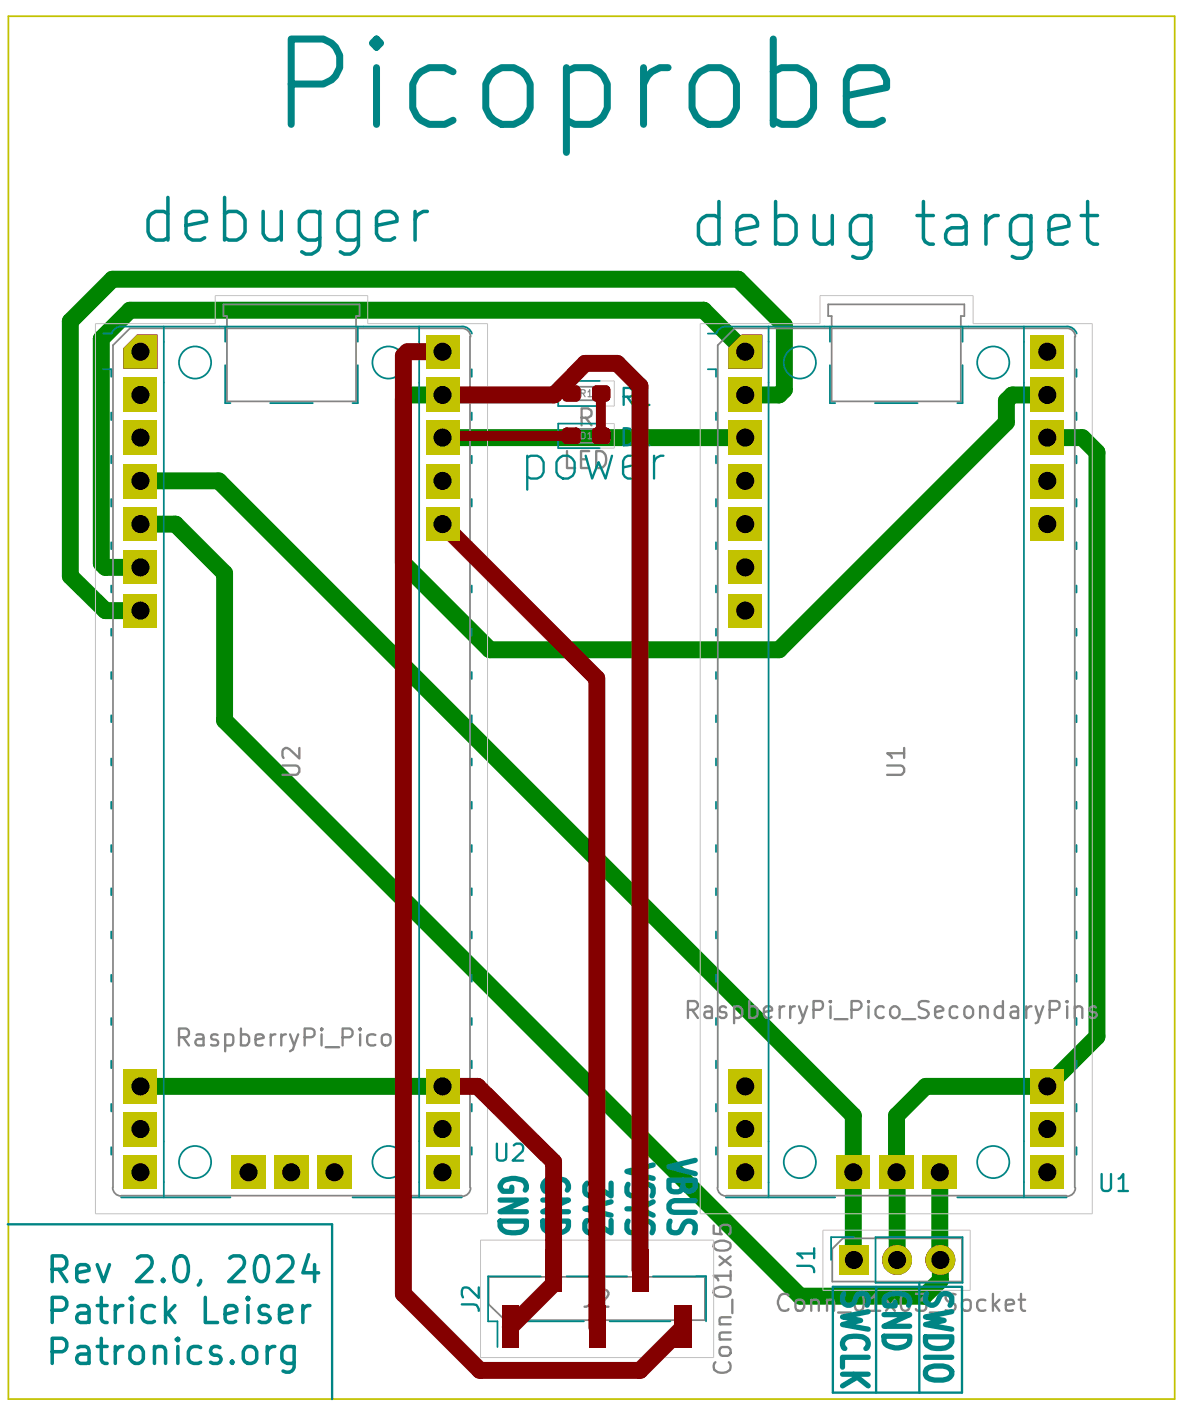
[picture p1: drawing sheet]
<svg xmlns="http://www.w3.org/2000/svg" width="172mm" height="203mm" viewBox="0 0 172 203" stroke-linecap="round" stroke-linejoin="round" font-family="sans-serif">
<g fill="#848400">
<path d="M121.6 180.4h4.2v4.2h-4.2z"/>
<path d="M128.6 180.9a2.1 2.1 0 0 1 3.3 .7 2.1 2.1 0 0 1-1.7 3 2.1 2.1 0 0 1-2.3-2.5z"/>
<path d="M134.8 180.9a2.1 2.1 0 0 1 3.3 .7 2.1 2.1 0 0 1-1.7 3 2.1 2.1 0 0 1-2.3-2.5z"/>
<path d="M17.9 167.4h4.9v4.9h-4.9z"/>
<path d="M33.5 167.4h5v4.9h-5z"/>
<path d="M39.7 167.4h5v4.9h-5z"/>
<path d="M46 167.4h5v4.9h-5z"/>
<path d="M61.7 167.4h4.9v4.9h-4.9z"/>
<path d="M105.5 167.4h4.9v4.9h-4.9z"/>
<path d="M121.2 167.4h4.9v4.9h-4.9z"/>
<path d="M127.4 167.4h5v4.9h-5z"/>
<path d="M133.6 167.4h5v4.9h-5z"/>
<path d="M149.3 167.4h4.9v4.9h-4.9z"/>
<path d="M17.9 161.1h4.9v5h-4.9z"/>
<path d="M61.7 161.1h4.9v5h-4.9z"/>
<path d="M105.5 161.1h4.9v5h-4.9z"/>
<path d="M149.3 161.1h4.9v5h-4.9z"/>
<path d="M17.9 154.8h4.9v5h-4.9z"/>
<path d="M61.7 154.8h4.9v5h-4.9z"/>
<path d="M105.5 154.8h4.9v5h-4.9z"/>
<path d="M149.3 154.8h4.9v5h-4.9z"/>
<path d="M17.9 86h4.9v4.9h-4.9z"/>
<path d="M105.5 86h4.9v4.9h-4.9z"/>
<path d="M17.9 79.7h4.9v4.9h-4.9z"/>
<path d="M105.5 79.7h4.9v4.9h-4.9z"/>
<path d="M17.9 73.5h4.9v4.9h-4.9z"/>
<path d="M61.7 73.5h4.9v4.9h-4.9z"/>
<path d="M105.5 73.5h4.9v4.9h-4.9z"/>
<path d="M149.3 73.5h4.9v4.9h-4.9z"/>
<path d="M17.9 67.2h4.9v5h-4.9z"/>
<path d="M61.7 67.2h4.9v5h-4.9z"/>
<path d="M105.5 67.2h4.9v5h-4.9z"/>
<path d="M149.3 67.2h4.9v5h-4.9z"/>
<path d="M17.9 60.9h4.9v5h-4.9z"/>
<path d="M61.7 60.9h4.9v5h-4.9z"/>
<path d="M105.5 60.9h4.9v5h-4.9z"/>
<path d="M149.3 60.9h4.9v5h-4.9z"/>
<path d="M17.9 54.7h4.9v5h-4.9z"/>
<path d="M61.7 54.7h4.9v5h-4.9z"/>
<path d="M105.5 54.7h4.9v5h-4.9z"/>
<path d="M149.3 54.7h4.9v5h-4.9z"/>
<path d="M17.9 50.4l1.9-1.9h3v4.9h-4.9z"/>
<path d="M61.7 48.5h4.9v4.9h-4.9z"/>
<path d="M105.5 50.4l2-1.9h2.9v4.9h-4.9z"/>
<path d="M149.3 48.5h4.9v4.9h-4.9z"/>
<circle cx="130" cy="182.5" r="2.16"/>
<circle cx="136.3" cy="182.5" r="2.16"/>
</g>
<path d="M64.1 57.2h-5.1l-.6 .6v23.8l12.6 12.5h41.9l32.9-32.9v-3.1l.9-.9h5.1M108 57.2h4.9l.8-.7v-9.4l-6.7-6.6h-90.7l-6.1 6v37l5.1 5h5M108 50.9l-6-6h-83.2l-4.1 4.2v32.5l.6 .6h5M20.3 69.7h11.4l91.9 91.9v20.8l.1 .1M20.3 75.9h5.1l7.1 7.1v21.4l83.4 83.4h18l2.4-2.3-.1-15.7M64.1 63.4h43.9M151.8 63.4h5l2.1 2.1v84.7l-7.1 7.2h-17.7l-4.2 4.2 .1 20.9M20.3 157.4h43.8" fill="none" stroke="#008400" stroke-width="2.5"/>
<path d="M1.2 2.4h169v200.3h-169z" fill="none" stroke="#c2c200" stroke-width=".25"/>
<g fill="none" stroke="#848484" stroke-width=".34">
<path d="M82.2 65.3v2.5h1.1M84.2 66.5h.8M84.3 60.5h.9a.7 .7 0 0 0 .5-.7 .7 .7 0 0 0-.5-.6h-.9v2.4M84.9 60.5l.8 1.1M85.4 65.3h-1.2v2.5h1.2M86.4 65.3a1.14 1.14 0 0 1 1.4 1.4 1.1 1.1 0 0 1-1.4 1.1zM40.9 110.9h2l.2 .1 .3 .3a.84 .84 0 0 1-.5 .9h-2M43.4 108.4v1.5l-1.5-1.4-.3-.1a.6 .6 0 0 0-.7 .5v.6l.2 .3M128.6 110.9h1.9l.3 .1 .2 .3a.84 .84 0 0 1-.5 .9h-1.9M131 109.1h-2.4l.5 .4 .1 .3M131 108.4v1.4M25.9 150.3l1.2-.1 .3-.4-.1-.6-.3-.2h-1.1v2.4"/>
<path d="M26.5 150.3l.9 1.1M28.5 149.9l.1-.1 .8 .1 .1 1.5M29.5 150.3l-.3 .2h-.6l-.3 .4v.2l.3 .3h.9M31.5 149.9a.6 .6 0 0 0-.9 .3l.1 .3 .6 .1 .3 .3-.1 .5h-.2h-.7M32.6 149.9a1.02 1.02 0 0 1 1.1 .1 1.5 1.5 0 0 1-.1 1.4h-.2h-.8M32.6 149.8v2.5M34.9 149.9a.84 .84 0 0 1 1.2 .4v.6l-.2 .3a.74 .74 0 0 1-1 .2M34.9 149v2.4M37 150.6l1.2-.3v-.1a.79 .79 0 0 0-1.1-.3l-.1 .3 .1 1.2h.3h.6M39.2 149.8v1.6M39.9 149.8a.6 .6 0 0 0-.7 .5M40.8 149.8v1.6"/>
<path d="M41.4 149.8a.6 .6 0 0 0-.6 .5M42 149.8l.6 1.6M43.2 149.8l-.8 2.2-.4 .3M44.1 150.3l1.2-.1 .3-.4-.1-.6-.4-.2h-1v2.4M46.6 149l-.1 .1 .1 .1 .2-.1-.2-.1v.2M46.6 149.8v1.6M47.2 151.7h1.9M49.6 150.3l1.2-.1 .3-.4-.1-.6-.3-.2h-1.1v2.4M52.2 149l-.2 .1 .2 .1 .1-.1-.1-.1v.2M52.2 149.8v1.6M54.4 149.9a1.14 1.14 0 0 0-1.1 .1 1.16 1.16 0 0 0 .2 1.4h.2h.7M55.4 150a.94 .94 0 0 1 1.1 0 1.16 1.16 0 0 1-.2 1.4 .68 .68 0 0 1-1-.5z"/>
<path d="M99.7 146.3h.9a.65 .65 0 0 0 .5-.7 .65 .65 0 0 0-.5-.6h-.9v2.5M100.3 146.3l.8 1.2M102.1 145.9l.3-.1h.4l.3 .1 .1 .2v1.4M103.2 146.4l-.2 .1h-.6a.48 .48 0 0 0-.3 .8l.3 .2h.6l.2-.2M105.2 145.9l-.3-.1h-.3l-.3 .3v.4l.9 .2 .1 .3-.1 .3-.3 .2h-.4l-.2-.2M106.4 145.9l.2-.1a.84 .84 0 0 1 1 .5v.7a.77 .77 0 0 1-1.2 .3M106.4 145.8v2.4M108.6 145.9l.2-.1a.84 .84 0 0 1 1 .5v.7a.84 .84 0 0 1-1 .5l-.2-.2M108.6 145v2.5M110.7 146.6l1.2-.2-.1-.5-.3-.1h-.5l-.3 .3v.9l.3 .5h.5l.3-.2M113 145.8v1.7M113.7 145.8a.6 .6 0 0 0-.7 .5"/>
<path d="M114.5 145.8v1.7M115.2 145.8a.6 .6 0 0 0-.7 .5M115.8 145.8l.6 1.7M117 145.8l-.9 2.3-.3 .1M117.9 146.3h.9a.68 .68 0 0 0 .5-.7 .68 .68 0 0 0-.5-.6h-.9v2.5M120.3 145l-.1 .1 .1 .1 .1-.1-.1-.1v.2M120.3 145.8v1.7M120.9 147.6h1.9M123.4 146.3h.9a.65 .65 0 0 0 .5-.7 .65 .65 0 0 0-.5-.6h-.9v2.5M125.8 145v.1v.1l.1-.1-.1-.1v.2M125.8 145.8v1.7M128 145.9l-.1-.1a.87 .87 0 0 0-1 .5v.7a.87 .87 0 0 0 1 .5l.1-.2"/>
<path d="M129.1 146a.67 .67 0 0 1 .7-.2 .67 .67 0 0 1 .5 .5v.7a.7 .7 0 0 1-.6 .5 .7 .7 0 0 1-.7-.5v-.7zM130.8 147.6h1.8M134.6 145.1l-1.1-.1-.3 .2-.1 .2 .1 .5 1.1 .5 .3 .3a.8 .8 0 0 1-.5 .8h-.6l-.4-.2M135.5 146.6l1.2-.2v-.3l-.2-.2-.2-.1h-.5l-.3 .3 .1 1.2 .2 .2h.5l.2-.2M138.7 145.9l-.2-.1h-.5l-.2 .1a1.15 1.15 0 0 0 0 1.4l.2 .2h.5l.2-.2M139.8 146a.67 .67 0 0 1 .7-.2 .67 .67 0 0 1 .5 .5v.7a.65 .65 0 0 1-.6 .5 .65 .65 0 0 1-.7-.5zM142 146l.4-.2h.4l.3 .3v1.4M142 145.8v1.7M145.3 145.9l-.2-.1a.84 .84 0 0 0-1 .5v.7a.77 .77 0 0 0 1.2 .3M145.3 145v2.5M146.5 145.9l.3-.1h.4l.2 .1 .1 .2v1.4M147.5 146.4l-.2 .1h-.5a.48 .48 0 0 0-.3 .8l.3 .2h.5l.2-.2"/>
<path d="M148.7 145.8v1.7M149.5 145.8a.8 .8 0 0 0-.8 .5M150.1 145.8l.5 1.7M151.2 145.8l-.8 2.3-.3 .1M152.1 146.3h1a.68 .68 0 0 0 .4-.7 .68 .68 0 0 0-.4-.6h-1v2.5M154.6 145l-.1 .1 .1 .1 .1-.1-.1-.1v.2M154.6 145.8v1.7M155.7 146a.65 .65 0 0 1 1.1 .1v1.4M155.7 145.8v1.7M158.8 145.9a.56 .56 0 0 0-1 .2l.2 .4 .6 .1 .3 .4-.3 .5h-.5l-.3-.2M103.4 177.5v1.2l1.2 .1-.2-.1-.1-.2 .1-.9a1.27 1.27 0 0 1 1.4 0l.1 .9-.1 .2-.2 .1M85.6 186.8v1.7a.86 .86 0 0 1-.9 .8"/>
<path d="M86.7 187a1.06 1.06 0 0 1 1.3 0l.2 .3-.2 .6-1.4 1.4h1.6M103.5 186.8a1.99 1.99 0 0 1 2.3 0 .71 .71 0 0 1-.4 1l-.5 .1a1.38 1.38 0 0 1-1.4-.4l-.1-.2zM103.5 180.1a1.99 1.99 0 0 1 2.3 0 .71 .71 0 0 1-.4 1l-.5 .1a1.38 1.38 0 0 1-1.4-.4l-.1-.2zM103.7 197.3a.98 .98 0 0 0-.2 1.1 1.71 1.71 0 0 0 2.3 0 .98 .98 0 0 0-.2-1.1M104.3 194h1.6M104.3 191.8h1.6M104.3 182l1.6 1.3M104.4 195.2l.3-.1 .9 .1 .3 .4-.1 .6-.4 .2-1-.1-.1-.3v-.4zM105.9 193h-1.3a.6 .6 0 0 0-.2 1M105.9 190.8h-1.3a.6 .6 0 0 0-.2 1M105.9 184.8h-2.5l.6 .4 .1 .3M105.9 184.1v1.4"/>
<path d="M105.9 182l-1.6 1.3M106.1 188.3v1.9M114.2 187.7a.79 .79 0 0 0-1.3 .3 1.41 1.41 0 0 0 .3 1.8 .82 .82 0 0 0 1-.2M115.3 188.4a.75 .75 0 0 1 1.2 .3v.7a.67 .67 0 0 1-.5 .5 .67 .67 0 0 1-.7-.3v-.2zM117.5 188.4l.4-.1 .6 .1 .1 .2v1.3M117.5 188.3v1.6M119.8 188.4a.82 .82 0 0 1 1 0v1.5M119.8 188.3v1.6M121.4 190.1h1.9M124 187.7a.62 .62 0 0 1 1.1 .2 2.22 2.22 0 0 1-.3 1.9 .61 .61 0 0 1-.9-.4 2.63 2.63 0 0 1 .1-1.7zM126.1 188.1l.3-.1 .5-.6v2.5M126.1 189.9h1.4"/>
<path d="M128.4 188.3l1.3 1.6M129.1 181.2v1.7a.73 .73 0 0 1-.9 .7M129.7 188.3l-1.3 1.6M130.2 181.8h.2l.5-.6v2.4M130.2 183.6h1.4M130.7 187.7a.62 .62 0 0 1 1.1 .2 2.22 2.22 0 0 1-.3 1.9 .61 .61 0 0 1-.9-.4 2.63 2.63 0 0 1 .1-1.7zM132.7 187.4h1.5l-.8 1h.6a.88 .88 0 0 1-.2 1.5h-.8l-.2-.1-.1-.2M134.7 190.1h1.9M138.5 187.5l-1-.1a.81 .81 0 0 0-.5 .7 1.03 1.03 0 0 0 1 .6 .6 .6 0 0 1 .5 .6 .6 .6 0 0 1-.5 .6l-1-.1M139.5 188.4a.72 .72 0 0 1 1.2 .3l-.1 .9a.67 .67 0 0 1-.7 .3 .67 .67 0 0 1-.5-.5zM142.8 188.4a.84 .84 0 0 0-1.2 .3v.7l.2 .2a.74 .74 0 0 0 1 .2M143.9 187.4v2.5"/>
<path d="M144.1 189l.7 .9M144.8 188.3l-.9 .9M145.7 189l1.2-.1v-.3l-.1-.2-.7-.1-.3 .1-.1 .2 .1 1.2 .3 .1 .7-.1M147.6 188.3h.9M147.9 187.4v2.1l.2 .3 .4 .1"/>
</g>
<g fill="none" stroke="#848484" stroke-width=".25">
<path d="M32.4 44.1h19.7v1.7h-.5v12.3h-18.7v-12.3h-.5zM66.9 47.6h-48.1l-2.4 2.4v122M67 47.6a1.23 1.23 0 0 1 1.2 1.2M68.1 48.7v123.3M83.7 56h3.2v2h-3.9v-1.2zM120 44.1h19.7v1.7h-.5v12.3h-18.7v-12.3h-.5zM154.5 47.6h-48l-2.5 2.4v122M154.6 47.6a1.23 1.23 0 0 1 1.2 1.2M155.7 48.7v123.3M83.7 62.1h3.2v2.1h-3.9v-1.3zM16.3 172a1.23 1.23 0 0 0 1.3 1.3M17.6 173.2h49.3"/>
<path d="M68.2 172.1a1.23 1.23 0 0 1-1.2 1.2M104 172a1.23 1.23 0 0 0 1.2 1.3M105.2 173.2h49.3M122.1 179.4h17.3v6.3h-18.8v-4.8zM155.8 172.1a1.23 1.23 0 0 1-1.2 1.2M70.8 185h31.3v6.2h-28.9l-2.4-2.2zM73.2 191.2v3.2h1.6v-3.2M79.4 185v-3.2h1.7v3.2M85.7 191.2v3.2h1.5v-3.2M92 185v-3.2h1.5v3.2M98.2 191.2v3.2h1.6v-3.2"/>
</g>
<path d="M84.2 57h.5l.1-.5h-.6v1M84.4 57l.4 .5M85.2 56.8l.3-.3v1M85.2 57.5h.5M84.2 62.6h.4l.2 .2v.6l-.2 .2h-.4zM85.2 62.9l.3-.3v1M85.2 63.6h.5" fill="none" stroke="#848484" stroke-width=".17"/>
<path d="M13.8 46.9h17.4v-4.1h22.1v4.1h17.3v128.9h-56.8zM80.9 55.2h8.1v3.6h-8.1zM101.5 46.9h17.3v-4.1h22.2v4.1h17.3v128.9h-56.8zM80.9 61.4h8.1v3.5h-8.1zM69.6 179.6h33.8v17.1h-33.8zM119.2 178.2h21.4v8.7h-21.4z" fill="none" stroke="#c2c2c2" stroke-width=".14"/>
<path d="M82.1 62.5h1.4v1.2h-1.4z" fill="#840000"/>
<path d="M82.1 62.5h1.4v1.2h-1.4z" fill="none" stroke="#840000" stroke-width="1.2"/>
<path d="M86.4 62.5h1.4v1.2h-1.4z" fill="#840000"/>
<path d="M86.4 62.5h1.4v1.2h-1.4z" fill="none" stroke="#840000" stroke-width="1.2"/>
<path d="M82.1 56.5h1.4v1.1h-1.4z" fill="#840000"/>
<path d="M82.1 56.5h1.4v1.1h-1.4z" fill="none" stroke="#840000" stroke-width="1.2"/>
<path d="M86.4 56.5h1.4v1.1h-1.4z" fill="#840000"/>
<path d="M86.4 56.5h1.4v1.1h-1.4z" fill="none" stroke="#840000" stroke-width="1.2"/>
<g fill="#840000">
<path d="M72.8 189.1h2.4v6.2h-2.4z"/>
<path d="M79 181h2.5v6.2h-2.5z"/>
<path d="M85.3 189.1h2.4v6.2h-2.4z"/>
<path d="M91.6 181h2.4v6.2h-2.4z"/>
<path d="M97.7 189.1h2.6v6.2h-2.6z"/>
</g>
<g fill="none" stroke="#008484" stroke-width=".25">
<path d="M14.9 53.5h1.2v1.1M14.9 48.3h1.3M16.1 59.8v1.1M17.6 47.3h49.3M17.6 47.3a1.5 1.5 0 0 0-1.4 1M23.7 47.3v126.2M32.6 47.3v2.2M32.6 52.9v5.5h.8M39.1 58.4h6.2M51.8 52.9v5.5h-.7M51.8 47.3v2.2M60.7 47.3v126.2"/>
<path d="M67 47.3a1.5 1.5 0 0 1 1.4 1M68.4 53.5v1.1M68.4 59.8v1.1M86.9 55.2h-6v3.6h6M102.6 53.5h1.1v1.1M102.6 48.3h1.2M103.7 59.8v1.1M105.2 47.3h49.3M105.2 47.3a1.5 1.5 0 0 0-1.4 1M111.4 47.3v126.2M120.3 52.9v5.5h.7M120.3 47.3v2.2"/>
<path d="M126.8 58.4h6.2M139.5 52.9v5.5h-.8M139.5 47.3v2.2M148.4 47.3v126.2M154.6 47.3a1.5 1.5 0 0 1 1.4 1M156 53.5v1.1M156 59.8v1.1M16.1 66v1.1M16.1 72.3v1.1M16.1 78.6v1M68.4 66v1.1M68.4 72.3v1.1"/>
<path d="M68.4 78.6v1M86.9 61.4h-6v3.5h6M103.7 66v1.1M103.7 72.3v1.1M103.7 78.6v1M156 66v1.1M156 72.3v1.1M156 78.6v1M16.1 84.8v1M16.1 91.1v1M16.1 97.3v1.1M68.4 84.8v1"/>
<path d="M68.4 91.1v1M68.4 97.3v1.1M103.7 84.8v1M103.7 91.1v1M103.7 97.3v1.1M156 84.8v1M156 91.1v1M156 97.3v1.1M16.1 103.6v1M16.1 109.9v1M16.1 116.1v1.1M68.4 103.6v1"/>
<path d="M68.4 109.9v1M68.4 116.1v1.1M103.7 103.6v1M103.7 109.9v1M103.7 116.1v1.1M156 103.6v1M156 109.9v1M156 116.1v1.1M16.1 122.4v1M16.1 128.7v1M16.1 134.9v1.1M68.4 122.4v1"/>
<path d="M68.4 128.7v1M68.4 134.9v1.1M103.7 122.4v1M103.7 128.7v1M103.7 134.9v1.1M156 122.4v1M156 128.7v1M156 134.9v1.1M16.1 141.2v1M16.1 147.5v1M16.1 153.6v1.2M16.1 159.9v1.1"/>
<path d="M68.4 141.2v1M68.4 147.5v1M68.4 153.6v1.2M68.4 159.9v1.1M103.7 141.2v1M103.7 147.5v1M103.7 153.6v1.2M103.7 159.9v1.1M156 141.2v1M156 147.5v1M156 153.6v1.2M156 159.9v1.1"/>
<path d="M16.1 166.2v1.1M17.6 173.5h15.8M51.1 173.5h15.8M68.4 166.2v1.1M103.7 166.2v1.1M105.2 173.5h15.8M123.7 179.2h-3.3v3.3M126.9 179.2h12.6v6.6h-12.6zM138.7 173.5h15.8M156 166.2v1.1M75.8 191.4h8.8M78.3 184.9h-7.6v6.5h1.4v3.7"/>
<path d="M82.1 184.9h8.8M88.3 191.4h8.8M94.6 184.9h7.7v6.5"/>
<circle cx="28.3" cy="52.5" r="2.33"/>
<circle cx="56.3" cy="52.5" r="2.33"/>
<circle cx="115.9" cy="52.5" r="2.33"/>
<circle cx="143.9" cy="52.5" r="2.33"/>
<circle cx="28.3" cy="168.3" r="2.33"/>
<circle cx="56.3" cy="168.3" r="2.33"/>
<circle cx="115.9" cy="168.3" r="2.33"/>
<circle cx="143.9" cy="168.3" r="2.33"/>
</g>
<g fill="none" stroke="#008484" stroke-width=".34">
<path d="M90.4 57.5h.9a.68 .68 0 0 0 .4-.7 .68 .68 0 0 0-.4-.6h-.9v2.5M90.9 57.5l.8 1.2M92.7 56.9l.2-.1 .5-.6v2.5M92.7 58.7h1.4M76.4 66.3l.5-.3h.9l.5 .3 .5 .7v1.4l-.3 .5a1.59 1.59 0 0 1-2.1 .2M76.4 66v4.9M80.9 66.5l.7-.5a1.47 1.47 0 0 1 1.7 1v1.4a1.37 1.37 0 0 1-1.4 1 1.37 1.37 0 0 1-1.3-1v-1.4zM84.9 66l.9 3.3 .9-2.3 1 2.3 1-3.3M90.3 67.7l2.4-.5v-.4l-.3-.5-.5-.3h-.9l-.5 .3-.2 .5v1.8l.2 .5 .5 .2h.9l.5-.2M90.4 62l.9 .1a1.71 1.71 0 0 1 0 2.3l-.9 .1zM92.7 62.7l.2-.1 .5-.6v2.5M92.7 64.5h1.4"/>
<path d="M94.8 66v3.3M96.1 66a1.21 1.21 0 0 0-1.3 1M1.1 177.4h47v25.3M72 165.7v2l.1 .3a.97 .97 0 0 0 1.2 0l.1-.3v-2M74.5 165.9l.3-.2h.6a.72 .72 0 0 1 .3 1.1l-1.4 1.3h1.5M159.6 170.1v2l.2 .3 .2 .1h.6l.4-.4v-2M162.1 170.8l.2-.1 .5-.6v2.4M162.1 172.5h1.3M66.9 189h1.7a.86 .86 0 0 1 .8 .9M69.4 186.5v1.5l-1.5-1.4a.65 .65 0 0 0-1 .4v.5l.2 .4M115.5 183.4h1.8a.73 .73 0 0 1 .7 .9M118 181.6h-2.5l.6 .4 .2 .3"/>
<path d="M118 180.8v1.5M120.7 186.4h18.7v15.3h-18.7zM126.9 186.4v15.3M133.2 185.8v15.9"/>
</g>
<g fill="none" stroke="#008484" stroke-width=".51">
<path d="M24.3 31l-.6-.4h-1.1l-.9 .6-.2 .6v1.8l.2 .6 .3 .2 .6 .4h1.1l.6-.4M24.3 28.6v6.2M27 32.7l2.9-.6v-.6l-.2-.5-.6-.4h-1.2l-.6 .4-.3 .5v2.3l.3 .6 .6 .4h1.2l.6-.4M32.5 31l.6-.4h1.2l.6 .4 .6 .8v1.8l-.6 .8-.6 .4h-1.2l-.6-.4M32.5 28.6v6.2M38.1 30.6v3.2l.4 .6 .5 .4h.9l.9-.6M40.8 30.6v4.2M46.3 30.6v5a1.68 1.68 0 0 1-2.6 .9M46.3 31l-.6-.4h-1.1l-.9 .6-.3 .6v1.8l.6 .8 .6 .4h1.1l.6-.4M51.9 30.6v5a1.68 1.68 0 0 1-2.6 .9M51.9 31l-.6-.4h-1.1l-.6 .4-.6 .8v1.8l.6 .8 .6 .4h1.1l.6-.4M54.6 32.7l2.9-.6v-.6l-.3-.5-.6-.4h-1.1l-.6 .4-.3 .5v2.3l.3 .6 .6 .4h1.1l.6-.4"/>
<path d="M60.1 30.6v4.2M61.9 30.6a1.7 1.7 0 0 0-1.8 1.2M104.2 31.6l-.6-.4h-1.2l-.9 .6-.3 .6v1.8l.6 .8 .6 .4h1.2l.6-.4M104.2 29.2v6.2M106.8 33.3l3-.6v-.5l-.4-.6-.6-.4h-1.2l-.5 .4-.3 .6v2.3l.3 .5 .5 .4h1.2l.6-.4M112.4 31.6l.6-.4h1.2l.6 .4 .5 .8v1.8l-.5 .8-.6 .4h-1.2l-.6-.4M112.4 29.2v6.2M118 31.2v3.3l.2 .5a1.62 1.62 0 0 0 2.4-.2M120.6 31.2v4.2M126.2 31.2v5a1.65 1.65 0 0 1-2.6 .9M126.2 31.6l-.6-.4h-1.2l-.8 .6-.4 .6v1.8l.6 .8 .6 .4h1.2l.6-.4M132.9 31.2h2.3"/>
<path d="M133.8 29.2v5.3l.3 .5 .5 .4h.6M137.3 31.6l.6-.4h1.2l.5 .4 .4 .6v3.2M140 32.7l-.6 .3h-1.5a1.24 1.24 0 0 0-.9 1.2 1.24 1.24 0 0 0 .9 1.2h1.5l.6-.4M142.9 31.2v4.2M144.6 31.2a1.7 1.7 0 0 0-1.7 1.2M149.4 31.2v5a1.7 1.7 0 0 1-2.7 .9M149.4 31.6l-.6-.4h-1.2l-.9 .6-.3 .6v1.8l.3 .6 .9 .6h1.2l.6-.4M152 33.3l2.9-.6v-.5l-.3-.6-.6-.4h-1.1l-.6 .4-.3 .6v2.3l.3 .5 .6 .4h1.1l.6-.4M156.7 31.2h2.3M157.6 29.2v5.3l.2 .5 .6 .4h.6M7.6 183.9h1.4a1.02 1.02 0 0 0 .7-1 1.02 1.02 0 0 0-.7-1h-1.4v3.8M7.6 189.8h1.4a.97 .97 0 0 0 .7-.9 .97 .97 0 0 0-.7-1h-1.4v3.7"/>
<path d="M7.6 195.8h1.4a1.03 1.03 0 0 0 .7-1 1.03 1.03 0 0 0-.7-.9h-1.4v3.6M8.5 183.9l1.2 1.8M11.1 184.4l1.8-.4v-.3l-.2-.3-.3-.2h-.8l-.3 .2-.2 .3v1.4l.2 .4 .3 .2h.8l.3-.2M11.3 189.3l.3-.2h.8l.3 .2 .2 .3v2M11.3 195.2l.3-.1h.8l.3 .1 .2 .4v1.9M12.9 190l-.3 .2h-1a.7 .7 0 0 0-.5 .7 .7 .7 0 0 0 .5 .7h1l.3-.2M12.9 196l-.3 .2h-1a.7 .7 0 0 0-.5 .6 .7 .7 0 0 0 .5 .7h1l.3-.2M14.1 183.2l.9 2.5 .9-2.5M14.1 189.1h1.4M14.1 195.1h1.4M14.7 187.9v3.2l.1 .3 .4 .2h.3M14.7 193.9v3.1l.1 .3 .4 .2h.3"/>
<path d="M16.7 189.1v2.5M16.7 195.1v2.4M17.8 189.1a1.1 1.1 0 0 0-1.1 .7M17.8 195.1h-.3l-.4 .1-.4 .6M19.1 187.9l-.3 .2 .3 .2 .1-.2-.1-.2v.4M19.1 189.1v2.5M19.2 195.2a.95 .95 0 0 1 1.6 .6v1a1.02 1.02 0 0 1-1 .8 1.02 1.02 0 0 1-1-.8v-1zM19.9 182.3l.5-.4h1a1.01 1.01 0 0 1 .5 1.6l-2.1 2.2h2.2M22.4 189.3a1.19 1.19 0 0 0-1.8 .5v1.1l.2 .3a1.28 1.28 0 0 0 1.6 .2M22.4 195.5l.2-.3 .3-.1h.6l.3 .1 .2 .4v1.9M22.4 195.1v2.4M23.7 185.3l.1 .2-.1 .2-.2-.2 .2-.2v.4"/>
<path d="M24 187.9v3.7M24.3 190.2l1 1.4M25.3 189.1l-1.3 1.5M25.5 182.3a.89 .89 0 0 1 1-.4 .89 .89 0 0 1 .6 .8 2.98 2.98 0 0 1-.3 2.8 .92 .92 0 0 1-1.5-.5 3.5 3.5 0 0 1 .2-2.7zM25.8 193.9l-.3 .1 .3 .2 .1-.2-.1-.1v.3M25.8 195.1v2.4M29.1 185.5v.2l-.4 .5M29.1 195.2a1.15 1.15 0 0 0-1.8 .6v1l.2 .4a1.28 1.28 0 0 0 1.6 .1M29.7 187.9v3.7h1.8M31.9 195.2l-.4-.1h-.5l-.3 .1-.2 .4 .2 .6 1.2 .3 .1 .3-.1 .5-.4 .2h-.7l-.3-.2M32.6 190.4l1.7-.4v-.4l-.1-.3-.4-.2h-.7l-.3 .2-.2 .3v1.5l.2 .3 .3 .2h.7l.4-.2M33.3 182.3l.5-.4h.9a1.01 1.01 0 0 1 .6 1.6l-2.2 2.2h2.3"/>
<path d="M33.6 197.2l.2 .1-.2 .2-.1-.2 .1-.1v.3M35.6 195.2a1.03 1.03 0 0 1 1.6 .6v1a1.03 1.03 0 0 1-1 .7 1.03 1.03 0 0 1-.9-.7v-1zM35.9 187.9l-.1 .2 .1 .2 .2-.2-.2-.2v.4M35.9 189.1v2.5M37.2 182.3a.84 .84 0 0 1 .9-.4 .84 .84 0 0 1 .6 .8 2.98 2.98 0 0 1-.3 2.8 .84 .84 0 0 1-1.4-.5 3.5 3.5 0 0 1 .2-2.7zM38.7 195.1v2.4M38.9 189.3l-.3-.2h-.6l-.3 .2-.2 .5 .2 .4 1.2 .4 .2 .3v.2l-.2 .3-.3 .2h-.7l-.4-.2M39.8 195.1a1.03 1.03 0 0 0-1.1 .7M40.3 182.3l.5-.4h1a1.01 1.01 0 0 1 .5 1.6l-2.1 2.2h2.2M40.5 190.4l1.8-.4v-.4l-.2-.3-.3-.2h-.8l-.3 .2-.2 .3v1.5l.2 .3 .3 .2h.8l.3-.2M42.6 195.1v3a1.01 1.01 0 0 1-1.6 .5M42.6 195.2a1.15 1.15 0 0 0-1.8 .6v1a1.2 1.2 0 0 0 1.8 .5"/>
<path d="M43.9 189.1v2.5M44.7 181.8l-.8 2.6h2.3M44.9 189.1a.91 .91 0 0 0-1 .7M45.6 183.2v2.5"/>
</g>
<g fill="none" stroke="#008484" stroke-width=".76">
<path d="M72.5 173.8h3.8l-3.8 1.7h3.8M72.5 176.9h3.8v.8a1.44 1.44 0 0 1-1.6 .9 1.92 1.92 0 0 1-2.2-.9zM74.2 172v.6h-1.3l-.4-.6a1.19 1.19 0 0 1 .9-1.1 3.4 3.4 0 0 1 2.4 .1 1 1 0 0 1 .3 1.4M78.6 173.8h3.8l-3.8 1.7h3.8M78.6 176.9h3.8v.8a1.44 1.44 0 0 1-1.6 .9 2.13 2.13 0 0 1-2-.5l-.2-.4zM80.3 172v.6h-1.3a.96 .96 0 0 1-.3-1 .96 .96 0 0 1 .8-.7 3.4 3.4 0 0 1 2.4 .1 1 1 0 0 1 .3 1.4M85.1 171.4l-.4 .4v.9l.2 .3 .5 .3h.9l.6-.3 .1-.3v-.5l1.5 1.1v-1.9M85.1 176.8l-.2 .1-.2 .3v.9l.2 .2a1.63 1.63 0 0 0 2 0l.1-.2v-.4l1.5 .9v-1.8M88.5 174.1l-3.8 1 3.8 .9M90.8 175.1h1.8M91 171.6l-.2 .4v.7a.95 .95 0 0 0 .9 .6 .95 .95 0 0 0 .9-.6 1.07 1.07 0 0 1 .8-1.1 1.07 1.07 0 0 1 1.2 .5v.7l-.1 .5M91 176.9l-.2 .4v.8a1.01 1.01 0 0 0 1.8 0 1.07 1.07 0 0 1 .8-1.2 1.07 1.07 0 0 1 1.2 .6v.7l-.1 .4"/>
<path d="M94.6 168.8l-3.8 .9 3.8 1M94.6 174.1l-2 1 2 .9M97.1 176.9l-.2 .4v.8a1.02 1.02 0 0 0 1.8 0 1.31 1.31 0 0 1 1.3-1.2l.4 .2 .3 .4v.7l-.1 .4M99 171v1a.95 .95 0 0 0 .9 .6 .95 .95 0 0 0 .8-.6v-1h-3.8v1.1l.2 .3a1.17 1.17 0 0 0 1.9-.4M100.7 168.1l-3.8 .9 3.8 1M100.7 173.9h-3l-.4 .2-.4 .4v.6l.4 .4 .4 .1h3M122.1 199.1h3.7M122.2 187.4l-.1 .4v.7a.95 .95 0 0 0 .9 .6 .95 .95 0 0 0 .9-.6l.1-.6a1.01 1.01 0 0 1 1.8 0v.8l-.2 .4M122.4 195.3a.96 .96 0 0 1-.3-1 .96 .96 0 0 1 .8-.6 4.1 4.1 0 0 1 2.4 .1 .9 .9 0 0 1 .2 1.5M123.7 199.1l2.1 1.7M124.2 199.5l-2.1 1.3M125.8 190l-3.7 .8 2.6 .5-2.6 .6 3.7 .7"/>
<path d="M125.8 196.6h-3.7v1.5M128.1 190.4h3.7l-3.7 1.7h3.7M128.1 193.6h3.7v.6a1.78 1.78 0 0 1-2.1 1.1 1.62 1.62 0 0 1-1.6-1.1zM129.7 188.7v.5h-1.3a.96 .96 0 0 1-.3-1.1 .96 .96 0 0 1 .9-.6 3.9 3.9 0 0 1 2.3 .1 .97 .97 0 0 1 .3 1.5M134.1 193.7h3.8a1.39 1.39 0 0 1-1.6 1.6 2.46 2.46 0 0 1-2-.5l-.2-.4zM134.1 196.6h3.8M134.3 187.4l-.2 .4v.7a.96 .96 0 0 0 .9 .6 .96 .96 0 0 0 .9-.6 1.15 1.15 0 0 1 1.2-1.1l.4 .1 .4 .4v.8l-.2 .4M134.3 198.3a3.2 3.2 0 0 1 3.4 0l.2 .4v.5l-.2 .3a3.1 3.1 0 0 1-3.4 0l-.2-.3v-.5zM137.9 190l-3.8 .8 2.7 .5-2.7 .6 3.8 .7"/>
</g>
<g fill="none" stroke="#008484" stroke-width="1">
<path d="M42.2 12.2h4.7l1.1-.6 .6-.6 .6-1.2v-1.8l-.6-1.2-.6-.6-1.1-.5h-4.7v12.3M54.6 5.7l-.6 .5 .6 .6 .5-.6-.5-.5v1.1M54.6 9.8v8.2M65.6 10.4l-1.1-.6h-2.3l-1.2 .6-.6 .6-.6 1.2v3.4l.6 1.2 .6 .6 1.2 .6h2.3l1.1-.6M71 11l.6-.6 1.1-.6h1.8l1.1 .6 .6 .6 .6 1.2v3.4l-.6 1.2-.6 .6-1.1 .6h-1.8l-1.1-.6-.6-.6-.6-1.2v-3.4zM82.1 10.4l1.2-.6h2.3l1.2 .6 .6 .6 .6 1.2v3.4l-.6 1.2-.6 .6-1.2 .6h-2.3l-1.2-.6M82.1 9.8v12.3M93.2 9.8v8.2M96.8 9.8a3.2 3.2 0 0 0-3.6 2.4M100.9 11l.6-.6 1.1-.6h1.8l1.2 .6 .5 .6 .6 1.2v3.4l-.6 1.2-.5 .6-1.2 .6h-1.8l-1.1-.6-.6-.6-.6-1.2v-3.4zM112 10.4l1.2-.6h2.3l1.2 .6 .6 .6 .6 1.2v3.4l-.6 1.2-.6 .6-1.2 .6h-2.3l-1.2-.6M112 5.7v12.3"/>
<path d="M122.6 13.9l5.9-1.2v-1.1l-.6-1.2-1.2-.6h-2.4l-1.2 .6-.5 1.2v4.6l.5 1.2 1.2 .6h2.4l1.2-.6"/>
</g>
<g fill="#840084">
<path d="M72.8 189.1h2.4v6.2h-2.4z"/>
<path d="M85.3 189.1h2.4v6.2h-2.4z"/>
<path d="M97.7 189.1h2.6v6.2h-2.6z"/>
<path d="M79 181h2.5v6.2h-2.5z"/>
<path d="M91.6 181h2.4v6.2h-2.4z"/>
<path d="M121.6 180.4h4.2v4.2h-4.2z"/>
<path d="M128.6 180.9a2.1 2.1 0 0 1 3.3 .7 2.1 2.1 0 0 1-1.7 3 2.1 2.1 0 0 1-2.3-2.5z"/>
<path d="M134.8 180.9a2.1 2.1 0 0 1 3.3 .7 2.1 2.1 0 0 1-1.7 3 2.1 2.1 0 0 1-2.3-2.5z"/>
<path d="M17.9 167.4h4.9v4.9h-4.9z"/>
<path d="M33.5 167.4h5v4.9h-5z"/>
<path d="M39.7 167.4h5v4.9h-5z"/>
<path d="M46 167.4h5v4.9h-5z"/>
<path d="M61.7 167.4h4.9v4.9h-4.9z"/>
<path d="M105.5 167.4h4.9v4.9h-4.9z"/>
<path d="M121.2 167.4h4.9v4.9h-4.9z"/>
<path d="M127.4 167.4h5v4.9h-5z"/>
<path d="M133.6 167.4h5v4.9h-5z"/>
<path d="M149.3 167.4h4.9v4.9h-4.9z"/>
<path d="M17.9 161.1h4.9v5h-4.9z"/>
<path d="M61.7 161.1h4.9v5h-4.9z"/>
<path d="M105.5 161.1h4.9v5h-4.9z"/>
<path d="M149.3 161.1h4.9v5h-4.9z"/>
<path d="M17.9 154.8h4.9v5h-4.9z"/>
<path d="M61.7 154.8h4.9v5h-4.9z"/>
<path d="M105.5 154.8h4.9v5h-4.9z"/>
<path d="M149.3 154.8h4.9v5h-4.9z"/>
<path d="M17.9 86h4.9v4.9h-4.9z"/>
<path d="M105.5 86h4.9v4.9h-4.9z"/>
<path d="M17.9 79.7h4.9v4.9h-4.9z"/>
<path d="M105.5 79.7h4.9v4.9h-4.9z"/>
<path d="M17.9 73.5h4.9v4.9h-4.9z"/>
<path d="M61.7 73.5h4.9v4.9h-4.9z"/>
<path d="M105.5 73.5h4.9v4.9h-4.9z"/>
<path d="M149.3 73.5h4.9v4.9h-4.9z"/>
<path d="M17.9 67.2h4.9v5h-4.9z"/>
<path d="M61.7 67.2h4.9v5h-4.9z"/>
<path d="M105.5 67.2h4.9v5h-4.9z"/>
<path d="M149.3 67.2h4.9v5h-4.9z"/>
<path d="M17.9 60.9h4.9v5h-4.9z"/>
<path d="M61.7 60.9h4.9v5h-4.9z"/>
<path d="M105.5 60.9h4.9v5h-4.9z"/>
<path d="M149.3 60.9h4.9v5h-4.9z"/>
<path d="M81.6 62.1l.5-.1h1.5l.3 .1 .2 .4v1.3l-.2 .4-.3 .1h-1.5l-.5-.1-.1-.4v-1.3z"/>
<path d="M86 62.1l.3-.1h1.6l.4 .1 .1 .4v1.3l-.1 .4-.4 .1h-1.6l-.3-.1-.2-.4v-1.3z"/>
<path d="M17.9 54.7h4.9v5h-4.9z"/>
<path d="M61.7 54.7h4.9v5h-4.9z"/>
<path d="M105.5 54.7h4.9v5h-4.9z"/>
<path d="M149.3 54.7h4.9v5h-4.9z"/>
<path d="M81.8 55.9h2l.1 .1 .2 .4v1.2l-.3 .5h-2l-.2-.1-.1-.4v-1.2z"/>
<path d="M86 56l.1-.1h2l.3 .5v1.2l-.1 .4-.2 .1h-2l-.3-.5v-1.2z"/>
<path d="M17.9 50.4l1.9-1.9h3v4.9h-4.9z"/>
<path d="M61.7 48.5h4.9v4.9h-4.9z"/>
<path d="M105.5 50.4l2-1.9h2.9v4.9h-4.9z"/>
<path d="M149.3 48.5h4.9v4.9h-4.9z"/>
<path d="M82.1 62.5h1.4v1.2h-1.4z"/>
</g>
<path d="M82.1 62.5h1.4v1.2h-1.4z" fill="none" stroke="#840084" stroke-width="1.2"/>
<path d="M86.4 62.5h1.4v1.2h-1.4z" fill="#840084"/>
<path d="M86.4 62.5h1.4v1.2h-1.4z" fill="none" stroke="#840084" stroke-width="1.2"/>
<g fill="#840084">
<path d="M61.7 73.5h4.9v4.9h-4.9z"/>
<path d="M61.7 67.2h4.9v5h-4.9z"/>
<path d="M61.7 60.9h4.9v5h-4.9z"/>
<path d="M82.1 56.5h1.4v1.1h-1.4z"/>
</g>
<path d="M82.1 56.5h1.4v1.1h-1.4z" fill="none" stroke="#840084" stroke-width="1.2"/>
<path d="M86.4 56.5h1.4v1.1h-1.4z" fill="#840084"/>
<path d="M86.4 56.5h1.4v1.1h-1.4z" fill="none" stroke="#840084" stroke-width="1.2"/>
<g fill="#840084">
<path d="M17.9 60.9h4.9v5h-4.9z"/>
<path d="M17.9 67.2h4.9v5h-4.9z"/>
<path d="M17.9 73.5h4.9v4.9h-4.9z"/>
<path d="M17.9 79.7h4.9v4.9h-4.9z"/>
<path d="M17.9 86h4.9v4.9h-4.9z"/>
<path d="M17.9 50.4l1.9-1.9h3v4.9h-4.9z"/>
<path d="M17.9 54.7h4.9v5h-4.9z"/>
<path d="M61.7 54.7h4.9v5h-4.9z"/>
<path d="M61.7 48.5h4.9v4.9h-4.9z"/>
<path d="M105.5 50.4l2-1.9h2.9v4.9h-4.9z"/>
<path d="M105.5 54.7h4.9v5h-4.9z"/>
<path d="M105.5 60.9h4.9v5h-4.9z"/>
<path d="M105.5 67.2h4.9v5h-4.9z"/>
<path d="M105.5 73.5h4.9v4.9h-4.9z"/>
<path d="M105.5 79.7h4.9v4.9h-4.9z"/>
<path d="M105.5 86h4.9v4.9h-4.9z"/>
<path d="M149.3 73.5h4.9v4.9h-4.9z"/>
<path d="M149.3 67.2h4.9v5h-4.9z"/>
<path d="M149.3 60.9h4.9v5h-4.9z"/>
<path d="M149.3 54.7h4.9v5h-4.9z"/>
<path d="M149.3 48.5h4.9v4.9h-4.9z"/>
<path d="M17.9 154.8h4.9v5h-4.9z"/>
<path d="M39.7 167.4h5v4.9h-5z"/>
<path d="M17.9 167.4h4.9v4.9h-4.9z"/>
<path d="M33.5 167.4h5v4.9h-5z"/>
<path d="M17.9 161.1h4.9v5h-4.9z"/>
<path d="M61.7 167.4h4.9v4.9h-4.9z"/>
<path d="M61.7 161.1h4.9v5h-4.9z"/>
<path d="M61.7 154.8h4.9v5h-4.9z"/>
<path d="M46 167.4h5v4.9h-5z"/>
<path d="M72.8 189.1h2.4v6.2h-2.4z"/>
<path d="M121.6 180.4h4.2v4.2h-4.2z"/>
<path d="M105.5 154.8h4.9v5h-4.9z"/>
<path d="M105.5 161.1h4.9v5h-4.9z"/>
<path d="M105.5 167.4h4.9v4.9h-4.9z"/>
<path d="M121.2 167.4h4.9v4.9h-4.9z"/>
<path d="M79 181h2.5v6.2h-2.5z"/>
<path d="M85.3 189.1h2.4v6.2h-2.4z"/>
<path d="M91.6 181h2.4v6.2h-2.4z"/>
<path d="M97.7 189.1h2.6v6.2h-2.6z"/>
<path d="M149.3 167.4h4.9v4.9h-4.9z"/>
<path d="M149.3 161.1h4.9v5h-4.9z"/>
<path d="M149.3 154.8h4.9v5h-4.9z"/>
<path d="M127.4 167.4h5v4.9h-5z"/>
<path d="M133.6 167.4h5v4.9h-5z"/>
<circle cx="130" cy="182.5" r="2.16"/>
<circle cx="136.3" cy="182.5" r="2.16"/>
</g>
<path d="M64.1 50.9h-5.1l-.6 .6v135.9l11.1 11.1h23.2l6.3-6.2M64.1 57.2h16.2l4.5-4.6h4.6l3.3 3.3v128.1M64.1 75.9l22.4 22.4v94M64.1 157.4h5.1l11 10.9v17.7l-6.3 6.3" fill="none" stroke="#840000" stroke-width="2.5"/>
<path d="M82.8 57h-18.5l-.2 .2M87.1 57v6.1M82.8 63.1h-18.3l-.4 .3" fill="none" stroke="#840000" stroke-width="1.4"/>
<g fill="#840000">
<path d="M72.8 189.1h2.4v6.2h-2.4z"/>
<path d="M79 181h2.5v6.2h-2.5z"/>
<path d="M85.3 189.1h2.4v6.2h-2.4z"/>
<path d="M91.6 181h2.4v6.2h-2.4z"/>
<path d="M97.7 189.1h2.6v6.2h-2.6z"/>
<path d="M82.1 62.5h1.4v1.2h-1.4z"/>
</g>
<path d="M82.1 62.5h1.4v1.2h-1.4z" fill="none" stroke="#840000" stroke-width="1.2"/>
<path d="M86.4 62.5h1.4v1.2h-1.4z" fill="#840000"/>
<path d="M86.4 62.5h1.4v1.2h-1.4z" fill="none" stroke="#840000" stroke-width="1.2"/>
<path d="M82.1 56.5h1.4v1.1h-1.4z" fill="#840000"/>
<path d="M82.1 56.5h1.4v1.1h-1.4z" fill="none" stroke="#840000" stroke-width="1.2"/>
<path d="M86.4 56.5h1.4v1.1h-1.4z" fill="#840000"/>
<path d="M86.4 56.5h1.4v1.1h-1.4z" fill="none" stroke="#840000" stroke-width="1.2"/>
<g fill="#c2c200">
<path d="M17.9 50.4l1.9-1.9h3v4.9h-4.9z"/>
<path d="M17.9 54.7h4.9v5h-4.9z"/>
<path d="M17.9 60.9h4.9v5h-4.9z"/>
<path d="M17.9 67.2h4.9v5h-4.9z"/>
<path d="M17.9 73.5h4.9v4.9h-4.9z"/>
<path d="M17.9 154.8h4.9v5h-4.9z"/>
<path d="M39.7 167.4h5v4.9h-5z"/>
<path d="M17.9 167.4h4.9v4.9h-4.9z"/>
<path d="M33.5 167.4h5v4.9h-5z"/>
<path d="M17.9 161.1h4.9v5h-4.9z"/>
<path d="M17.9 79.7h4.9v4.9h-4.9z"/>
<path d="M17.9 86h4.9v4.9h-4.9z"/>
<path d="M61.7 154.8h4.9v5h-4.9z"/>
<path d="M61.7 73.5h4.9v4.9h-4.9z"/>
<path d="M61.7 67.2h4.9v5h-4.9z"/>
<path d="M61.7 60.9h4.9v5h-4.9z"/>
<path d="M61.7 54.7h4.9v5h-4.9z"/>
<path d="M61.7 48.5h4.9v4.9h-4.9z"/>
<path d="M105.5 50.4l2-1.9h2.9v4.9h-4.9z"/>
<path d="M105.5 54.7h4.9v5h-4.9z"/>
<path d="M105.5 60.9h4.9v5h-4.9z"/>
<path d="M105.5 67.2h4.9v5h-4.9z"/>
<path d="M105.5 73.5h4.9v4.9h-4.9z"/>
<path d="M61.7 167.4h4.9v4.9h-4.9z"/>
<path d="M61.7 161.1h4.9v5h-4.9z"/>
<path d="M46 167.4h5v4.9h-5z"/>
<path d="M105.5 154.8h4.9v5h-4.9z"/>
<path d="M121.6 180.4h4.2v4.2h-4.2z"/>
<path d="M105.5 161.1h4.9v5h-4.9z"/>
<path d="M105.5 167.4h4.9v4.9h-4.9z"/>
<path d="M121.2 167.4h4.9v4.9h-4.9z"/>
<path d="M127.4 167.4h5v4.9h-5z"/>
<path d="M105.5 79.7h4.9v4.9h-4.9z"/>
<path d="M105.5 86h4.9v4.9h-4.9z"/>
<path d="M149.3 73.5h4.9v4.9h-4.9z"/>
<path d="M149.3 67.2h4.9v5h-4.9z"/>
<path d="M149.3 60.9h4.9v5h-4.9z"/>
<path d="M149.3 54.7h4.9v5h-4.9z"/>
<path d="M149.3 48.5h4.9v4.9h-4.9z"/>
<path d="M149.3 167.4h4.9v4.9h-4.9z"/>
<path d="M149.3 161.1h4.9v5h-4.9z"/>
<path d="M149.3 154.8h4.9v5h-4.9z"/>
<path d="M133.6 167.4h5v4.9h-5z"/>
<circle cx="130" cy="182.5" r="2.16"/>
<circle cx="136.3" cy="182.5" r="2.16"/>
</g>
<g fill="none" stroke="#c2c200" stroke-width=".14">
<circle cx="20.4" cy="57.3" r="1.31"/>
<circle cx="20.4" cy="51" r="1.31"/>
<circle cx="64.2" cy="57.3" r="1.31"/>
<circle cx="64.2" cy="51" r="1.31"/>
<circle cx="108" cy="51" r="1.31"/>
<circle cx="108" cy="57.3" r="1.31"/>
<circle cx="151.8" cy="57.3" r="1.31"/>
<circle cx="151.8" cy="51" r="1.31"/>
<circle cx="20.4" cy="63.4" r="1.31"/>
<circle cx="20.4" cy="69.7" r="1.31"/>
<circle cx="20.4" cy="76" r="1.31"/>
<circle cx="64.2" cy="63.4" r="1.31"/>
<circle cx="64.2" cy="76" r="1.31"/>
<circle cx="64.2" cy="69.7" r="1.31"/>
<circle cx="108" cy="63.4" r="1.31"/>
<circle cx="108" cy="76" r="1.31"/>
<circle cx="108" cy="69.7" r="1.31"/>
<circle cx="151.8" cy="69.7" r="1.31"/>
<circle cx="151.8" cy="63.4" r="1.31"/>
<circle cx="151.8" cy="76" r="1.31"/>
<circle cx="20.4" cy="88.5" r="1.31"/>
<circle cx="20.4" cy="82.2" r="1.31"/>
<circle cx="108" cy="82.2" r="1.31"/>
<circle cx="108" cy="88.5" r="1.31"/>
<circle cx="20.4" cy="157.4" r="1.31"/>
<circle cx="64.2" cy="157.4" r="1.31"/>
<circle cx="108" cy="157.4" r="1.31"/>
<circle cx="151.8" cy="157.4" r="1.31"/>
<circle cx="20.4" cy="169.9" r="1.31"/>
<circle cx="20.4" cy="163.6" r="1.31"/>
<circle cx="36.1" cy="169.9" r="1.31"/>
<circle cx="42.2" cy="169.9" r="1.31"/>
<circle cx="48.5" cy="169.9" r="1.31"/>
<circle cx="64.2" cy="169.9" r="1.31"/>
<circle cx="64.2" cy="163.6" r="1.31"/>
<circle cx="108" cy="169.9" r="1.31"/>
<circle cx="108" cy="163.6" r="1.31"/>
<circle cx="123.7" cy="169.9" r="1.31"/>
<circle cx="130" cy="169.9" r="1.31"/>
<circle cx="136.2" cy="169.9" r="1.31"/>
<circle cx="151.8" cy="169.9" r="1.31"/>
<circle cx="151.8" cy="163.6" r="1.31"/>
<circle cx="123.8" cy="182.6" r="1.31"/>
<circle cx="130" cy="182.6" r="1.31"/>
<circle cx="136.3" cy="182.6" r="1.31"/>
</g>
<g fill="#000">
<circle cx="20.3" cy="50.9" r="1.31"/>
<circle cx="20.3" cy="57.2" r="1.31"/>
<circle cx="64.1" cy="50.9" r="1.31"/>
<circle cx="64.1" cy="57.2" r="1.31"/>
<circle cx="108" cy="57.2" r="1.31"/>
<circle cx="108" cy="50.9" r="1.31"/>
<circle cx="151.8" cy="57.2" r="1.31"/>
<circle cx="151.8" cy="50.9" r="1.31"/>
<circle cx="20.3" cy="75.9" r="1.31"/>
<circle cx="20.3" cy="63.4" r="1.31"/>
<circle cx="20.3" cy="69.7" r="1.31"/>
<circle cx="64.1" cy="75.9" r="1.31"/>
<circle cx="64.1" cy="69.7" r="1.31"/>
<circle cx="64.1" cy="63.4" r="1.31"/>
<circle cx="108" cy="75.9" r="1.31"/>
<circle cx="108" cy="63.4" r="1.31"/>
<circle cx="108" cy="69.7" r="1.31"/>
<circle cx="151.8" cy="75.9" r="1.31"/>
<circle cx="151.8" cy="63.4" r="1.31"/>
<circle cx="151.8" cy="69.7" r="1.31"/>
<circle cx="20.3" cy="82.2" r="1.31"/>
<circle cx="20.3" cy="88.5" r="1.31"/>
<circle cx="108" cy="88.5" r="1.31"/>
<circle cx="108" cy="82.2" r="1.31"/>
<circle cx="20.3" cy="157.4" r="1.31"/>
<circle cx="64.1" cy="157.4" r="1.31"/>
<circle cx="108" cy="157.4" r="1.31"/>
<circle cx="151.8" cy="157.4" r="1.31"/>
<circle cx="20.3" cy="169.8" r="1.31"/>
<circle cx="20.3" cy="163.6" r="1.31"/>
<circle cx="36" cy="169.8" r="1.31"/>
<circle cx="42.2" cy="169.8" r="1.31"/>
<circle cx="48.5" cy="169.8" r="1.31"/>
<circle cx="64.1" cy="169.8" r="1.31"/>
<circle cx="64.1" cy="163.6" r="1.31"/>
<circle cx="108" cy="169.8" r="1.31"/>
<circle cx="108" cy="163.6" r="1.31"/>
<circle cx="123.6" cy="169.8" r="1.31"/>
<circle cx="129.9" cy="169.8" r="1.31"/>
<circle cx="136.2" cy="169.8" r="1.31"/>
<circle cx="151.8" cy="169.8" r="1.31"/>
<circle cx="151.8" cy="163.6" r="1.31"/>
<circle cx="123.7" cy="182.5" r="1.31"/>
<circle cx="130" cy="182.5" r="1.31"/>
<circle cx="136.3" cy="182.5" r="1.31"/>
</g>
</svg>
